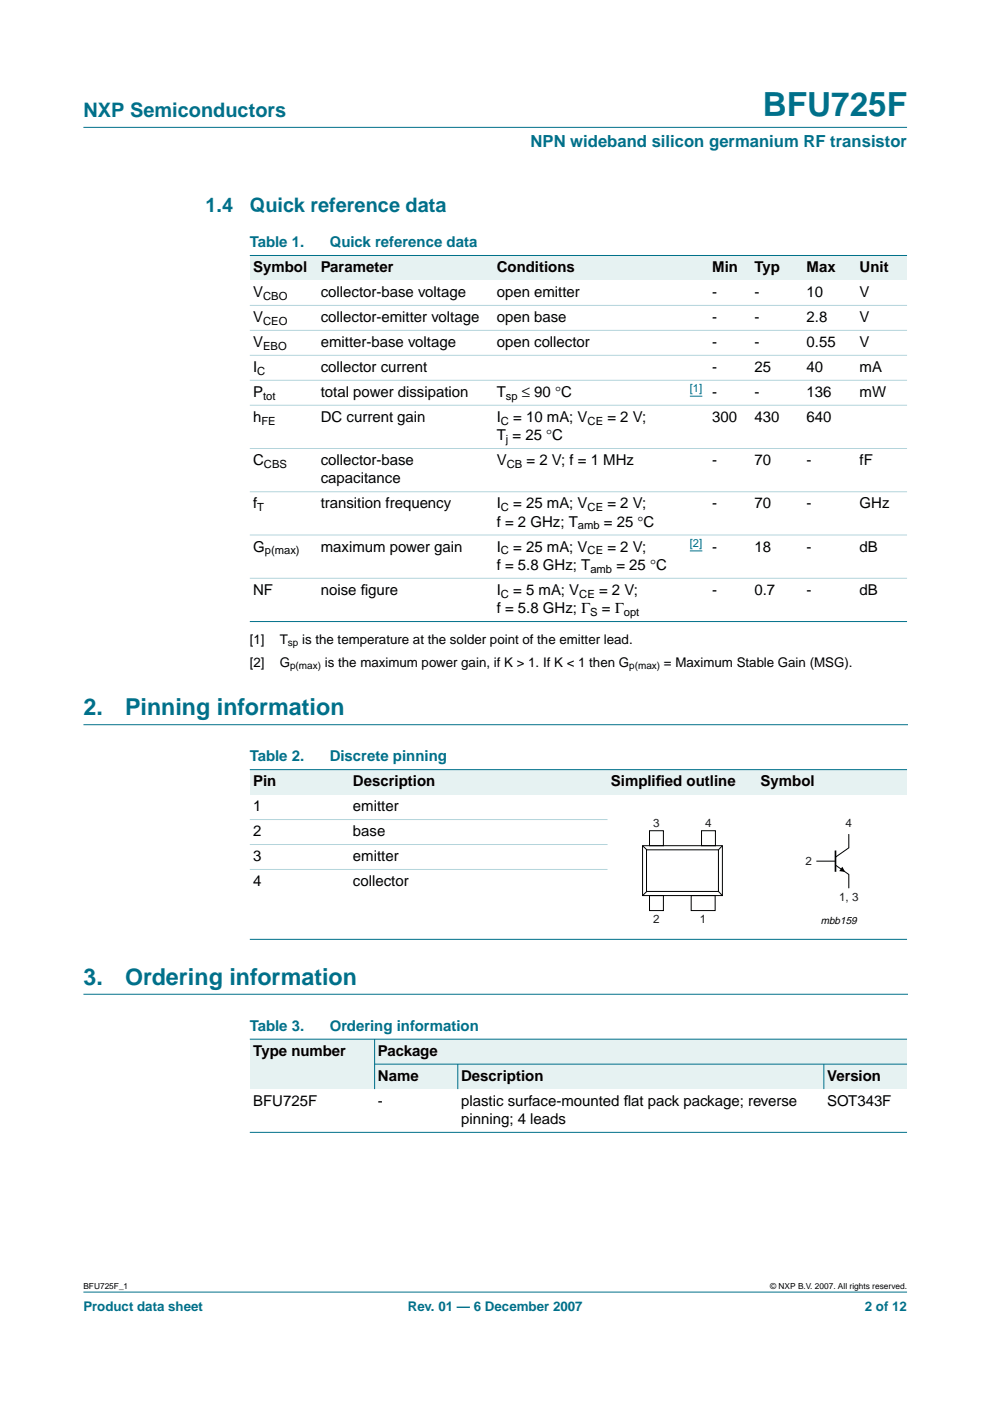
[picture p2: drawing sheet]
<svg xmlns="http://www.w3.org/2000/svg" width="210mm" height="297mm" viewBox="0 0 210 297" stroke-linecap="round" stroke-linejoin="round" font-family="sans-serif">
<defs><g id="words">
<text font-size="7.1" fill="#00708a" x="161.7" y="24.7">BFU725F</text>
<g font-size="4.9" fill="#00708a">
<text x="17.7" y="151.7">2.</text>
<text x="26.5" y="151.7">Pinning information</text>
<text x="17.7" y="208.8">3.</text>
<text x="26.5" y="208.8">Ordering information</text>
</g>
<g font-size="4.2" fill="#00708a">
<text x="17.7" y="24.9">NXP Semiconductors</text>
<text x="43.6" y="45">1.4</text>
<text x="53" y="45">Quick reference data</text>
</g>
<text font-size="3.5" fill="#00708a" x="112.5" y="31.1">NPN wideband silicon germanium RF transistor</text>
<g font-size="3.2" fill="#00708a">
<text x="53" y="52.4">Table 1.</text>
<text x="69.9" y="52.4">Quick reference data</text>
<text x="53" y="161.4">Table 2.</text>
<text x="69.9" y="161.4">Discrete pinning</text>
<text x="53" y="218.6">Table 3.</text>
<text x="69.9" y="218.6">Ordering information</text>
</g>
<g font-size="3.2">
<text x="53.7" y="57.7">Symbol</text>
<text x="68" y="57.7">Parameter</text>
<text x="105.3" y="57.7">Conditions</text>
<text x="151" y="57.7">Min</text>
<text x="159.9" y="57.7">Typ</text>
<text x="171" y="57.7">Max</text>
<text x="182.3" y="57.7">Unit</text>
<text x="53.7" y="63">V</text>
<text x="68" y="63">collector-base voltage</text>
<text x="105.3" y="63">open emitter</text>
<text x="151" y="63">-</text>
<text x="159.9" y="63">-</text>
<text x="171" y="63">10</text>
<text x="182.3" y="63">V</text>
<text x="53.7" y="68.3">V</text>
<text x="68" y="68.3">collector-emitter voltage</text>
<text x="105.3" y="68.3">open base</text>
<text x="151" y="68.3">-</text>
<text x="159.9" y="68.3">-</text>
<text x="171" y="68.3">2.8</text>
<text x="182.3" y="68.3">V</text>
<text x="53.7" y="73.6">V</text>
<text x="68" y="73.6">emitter-base voltage</text>
<text x="105.3" y="73.6">open collector</text>
<text x="151" y="73.6">-</text>
<text x="159.9" y="73.6">-</text>
<text x="171" y="73.6">0.55</text>
<text x="182.3" y="73.6">V</text>
<text x="53.7" y="78.9">I</text>
<text x="68" y="78.9">collector current</text>
<text x="151" y="78.9">-</text>
<text x="159.9" y="78.9">25</text>
<text x="171" y="78.9">40</text>
<text x="182.3" y="78.9">mA</text>
<text x="53.7" y="84.2">P</text>
<text x="53.7" y="89.4">h</text>
<text x="68" y="84.2">total power dissipation</text>
<text x="68" y="89.4">DC current gain</text>
<text x="105.3" y="89.4">I</text>
<text x="105.3" y="84.2">T</text>
<text x="108.8" y="89.4">= 10 mA; V</text>
<text x="110.7" y="84.2">≤ 90 °C</text>
<text x="128.8" y="89.4">= 2 V;</text>
<text x="151" y="89.4">300</text>
<text x="151" y="84.2">-</text>
<text x="159.9" y="89.4">430</text>
<text x="159.9" y="84.2">-</text>
<text x="171" y="89.4">640</text>
<text x="171" y="84.2">136</text>
<text x="182.3" y="84.2">mW</text>
<text x="105.3" y="93.3">T = 25 °C</text>
<text x="53.7" y="98.6">C</text>
<text x="68" y="98.6">collector-base</text>
<text x="105.3" y="98.6">V</text>
<text x="111.6" y="98.6">= 2 V; f = 1 MHz</text>
<text x="151" y="98.6">-</text>
<text x="159.9" y="98.6">70</text>
<text x="171" y="98.6">-</text>
<text x="182.3" y="98.6">fF</text>
<text x="53.7" y="107.8">f</text>
<text x="68" y="102.5">capacitance</text>
<text x="68" y="107.8">transition frequency</text>
<text x="105.3" y="107.8">I</text>
<text x="108.8" y="107.8">= 25 mA; V</text>
<text x="128.8" y="107.8">= 2 V;</text>
<text x="151" y="107.8">-</text>
<text x="159.9" y="107.8">70</text>
<text x="171" y="107.8">-</text>
<text x="182.3" y="107.8">GHz</text>
<text x="105.3" y="111.7">f = 2 GHz; T</text>
<text x="128" y="111.7">= 25 °C</text>
<text x="53.7" y="117">G</text>
<text x="68" y="117">maximum power gain</text>
<text x="105.3" y="117">I</text>
<text x="108.8" y="117">= 25 mA; V</text>
<text x="128.8" y="117">= 2 V;</text>
<text x="151" y="117">-</text>
<text x="159.9" y="117">18</text>
<text x="171" y="117">-</text>
<text x="182.3" y="117">dB</text>
<text x="105.3" y="120.8">f = 5.8 GHz; T</text>
<text x="130.7" y="120.8">= 25 °C</text>
<text x="53.7" y="126.1">NF</text>
<text x="68" y="126.1">noise f</text>
<text x="76.5" y="126.1">igure</text>
<text x="105.3" y="130">f = 5.8 GHz; Γ</text>
<text x="105.3" y="126.1">I</text>
<text x="108.8" y="126.1">= 5 mA; V</text>
<text x="127" y="126.1">= 2 V;</text>
<text x="127.6" y="130">= Γ</text>
<text x="151" y="126.1">-</text>
<text x="159.9" y="126.1">0.7</text>
<text x="171" y="126.1">-</text>
<text x="182.3" y="126.1">dB</text>
<text x="53.7" y="166.7">Pin</text>
<text x="74.8" y="166.7">Description</text>
<text x="129.5" y="166.7">Simplif</text>
<text x="139" y="166.7">ied outline</text>
<text x="161.3" y="166.7">Symbol</text>
<text x="53.7" y="172">1</text>
<text x="74.8" y="172">emitter</text>
<text x="53.7" y="177.3">2</text>
<text x="74.8" y="177.3">base</text>
<text x="53.7" y="182.6">3</text>
<text x="74.8" y="182.6">emitter</text>
<text x="53.7" y="187.9">4</text>
<text x="74.8" y="187.9">collector</text>
<text x="53.7" y="223.9">Type number</text>
<text x="80.1" y="223.9">Package</text>
<text x="80.1" y="229.1">Name</text>
<text x="97.8" y="229.1">Description</text>
<text x="175.4" y="229.1">Version</text>
<text x="53.7" y="234.4">BFU725F</text>
<text x="80.1" y="234.4">-</text>
<text x="97.8" y="238.3">pinning; 4 leads</text>
<text x="97.8" y="234.4">plastic surface-mounted f</text>
<text x="132.3" y="234.4">lat pack package; reverse</text>
<text x="175.4" y="234.4">SOT343F</text>
</g>
<g font-size="2.8">
<text x="53" y="136.5">[1]</text>
<text x="59.3" y="136.5">T</text>
<text x="64.1" y="136.5">is the temperature at the solder point of the emitter lead.</text>
<text x="53" y="141.4">[2]</text>
<text x="59.3" y="141.4">G</text>
<text x="68.9" y="141.4">is the maximum power gain, if K &gt; 1. If K &lt; 1 then G</text>
<text x="140.8" y="141.4">= Maximum Stable Gain (MSG).</text>
</g>
<g font-size="2.8" fill="#00708a">
<text x="17.7" y="278">Product data sheet</text>
<text x="86.5" y="278">Rev. 01 — 6 December 2007</text>
<text x="183.4" y="278">2 of 12</text>
</g>
<g font-size="2.5" fill="#231f20">
<text x="138.5" y="175.2">3</text>
<text x="149.5" y="175.2">4</text>
<text x="179.3" y="175.2">4</text>
<text x="170.8" y="183.4">2</text>
<text x="177.9" y="191">1, 3</text>
<text x="138.5" y="195.7">2</text>
<text x="148.4" y="195.7">1</text>
</g>
<g font-size="2.4">
<text x="55.8" y="63.6">CBO</text>
<text x="55.8" y="68.9">CEO</text>
<text x="55.8" y="74.1">EBO</text>
<text x="54.6" y="79.4">C</text>
<text x="55.8" y="84.7">tot</text>
<text x="107.3" y="84.7">sp</text>
<text x="55.4" y="90">FE</text>
<text x="106.2" y="90">C</text>
<text x="107.3" y="93.9">j</text>
<text x="124.6" y="90">CE</text>
<text x="56" y="99.2">CBS</text>
<text x="107.4" y="99.2">CB</text>
<text x="54.6" y="108.4">T</text>
<text x="106.2" y="108.4">C</text>
<text x="122.5" y="112.2">amb</text>
<text x="124.6" y="108.4">CE</text>
<text x="56.1" y="117.5">p(max)</text>
<text x="106.2" y="117.5">C</text>
<text x="124.6" y="117.5">CE</text>
<text x="125.2" y="121.4">amb</text>
<text x="106.2" y="126.7">C</text>
<text x="122.8" y="126.7">CE</text>
<text x="125.1" y="130.6">S</text>
<text x="132.3" y="130.6">opt</text>
</g>
<g font-size="2.4" fill="#00f">
<text x="146.3" y="83.2">[1]</text>
<text x="146.3" y="116">[2]</text>
</g>
<text font-size="2.2" x="174" y="195.8">mbb159</text>
<g font-size="2.1">
<text x="61" y="137">sp</text>
<text x="61.5" y="141.9">p(max)</text>
<text x="133.4" y="141.9">p(max)</text>
</g>
<g font-size="1.8">
<text x="17.7" y="273.4">BFU725F_1</text>
<text x="163.3" y="273.4">© NXP B.V. 2007. All rights reserved.</text>
</g>
</g></defs>
<g fill="#00708a" stroke="#00708a" stroke-width=".21">
<path d="M17.7 273.9h174.6z"/>
<path d="M17.7 27h174.6z"/>
</g>
<path d="M17.7 153.7h174.7M17.7 210.8h174.7" fill="none" stroke="#00708a" stroke-width=".21"/>
<g fill="#e6f2f2">
<path d="M53 54.2h14.3v5.3h-14.3z" fill-rule="evenodd"/>
<path d="M67.3 54.2h37.3v5.3h-37.3z" fill-rule="evenodd"/>
<path d="M104.6 54.2h40.3v5.3h-40.3z" fill-rule="evenodd"/>
<path d="M144.9 54.2h5.4v5.3h-5.4z" fill-rule="evenodd"/>
<path d="M150.3 54.2h8.9v5.3h-8.9z" fill-rule="evenodd"/>
<path d="M159.2 54.2h11.1v5.3h-11.1z" fill-rule="evenodd"/>
<path d="M170.3 54.2h11.3v5.3h-11.3z" fill-rule="evenodd"/>
<path d="M181.6 54.2h10.7v5.3h-10.7z" fill-rule="evenodd"/>
</g>
<path d="M146.3 84h2.6M146.3 116.8h2.6" fill="none" stroke="#00f" stroke-width=".21"/>
<g fill="#00708a" stroke="#00708a" stroke-width=".21">
<path d="M53 54.2h139.3z"/>
<path d="M53 131.8h139.3z"/>
</g>
<g fill="#b3d4db" stroke="#b3d4db" stroke-width=".21">
<path d="M53 64.8h139.3z"/>
<path d="M53 70h139.3z"/>
<path d="M53 75.3h139.3z"/>
<path d="M53 80.6h139.3z"/>
<path d="M53 85.9h139.3z"/>
<path d="M53 95.1h139.3z"/>
<path d="M53 104.3h139.3z"/>
<path d="M53 113.4h139.3z"/>
<path d="M53 122.6h139.3z"/>
</g>
<g fill="#e6f2f2">
<path d="M53 163.2h21.1v5.3h-21.1z" fill-rule="evenodd"/>
<path d="M74.1 163.2h44.1v5.3h-44.1z" fill-rule="evenodd"/>
<path d="M118.2 163.2h10.6v5.3h-10.6z" fill-rule="evenodd"/>
<path d="M128.8 163.2h31.8v5.3h-31.8z" fill-rule="evenodd"/>
<path d="M160.6 163.2h31.7v5.3h-31.7z" fill-rule="evenodd"/>
</g>
<g fill="#00708a" stroke="#00708a" stroke-width=".21">
<path d="M53 163.2h139.3z"/>
<path d="M53 199.2h139.3z"/>
</g>
<g fill="#b3d4db" stroke="#b3d4db" stroke-width=".21">
<path d="M53 173.8h75.8z"/>
<path d="M53 179.1h75.8z"/>
<path d="M53 184.3h75.8z"/>
</g>
<g fill="none" stroke="#000" stroke-width=".21">
<path d="M136.2 179.3h17v10.6h-17zM136.2 179.3l.9 .9M137.7 176.1h3v3.2h-3zM148.7 176.1h3v3.2h-3zM153.2 179.3l-.9 .9M180 176.9v2.9l-2.9 1.9M137.1 180.2h15.2v8.8h-15.2zM137.1 189l-.9 .9M137.7 189.9h3v3.2h-3zM146.5 189.9h5.1v3.2h-5.1zM152.3 189l.9 .9M173.2 182.6h3.9"/>
<path d="M177.1 183.4l2.9 2v2.8"/>
</g>
<path d="M178.6 183.8l.6 1.1-1.3-.2z" fill="#000"/>
<path d="M177.1 180.3v4.5" fill="none" stroke="#000" stroke-width=".35"/>
<g fill="#e6f2f2">
<path d="M53 220.3h26.4v10.6h-26.4z" fill-rule="evenodd"/>
<path d="M79.4 220.3h112.9v5.3h-112.9z" fill-rule="evenodd"/>
<path d="M79.4 225.6h17.7v5.3h-17.7z" fill-rule="evenodd"/>
<path d="M97.1 225.6h77.6v5.3h-77.6z" fill-rule="evenodd"/>
<path d="M174.7 225.6h17.6v5.3h-17.6z" fill-rule="evenodd"/>
</g>
<g fill="#00708a" stroke="#00708a" stroke-width=".21">
<path d="M79.4 220.3v10.6z"/>
<path d="M97.1 225.6v5.3z"/>
<path d="M174.7 225.6v5.3z"/>
<path d="M53 220.3h139.3z"/>
<path d="M79.4 225.6h112.9z"/>
<path d="M53 240.1h139.3z"/>
</g>
<use href="#words"/>
</svg>
